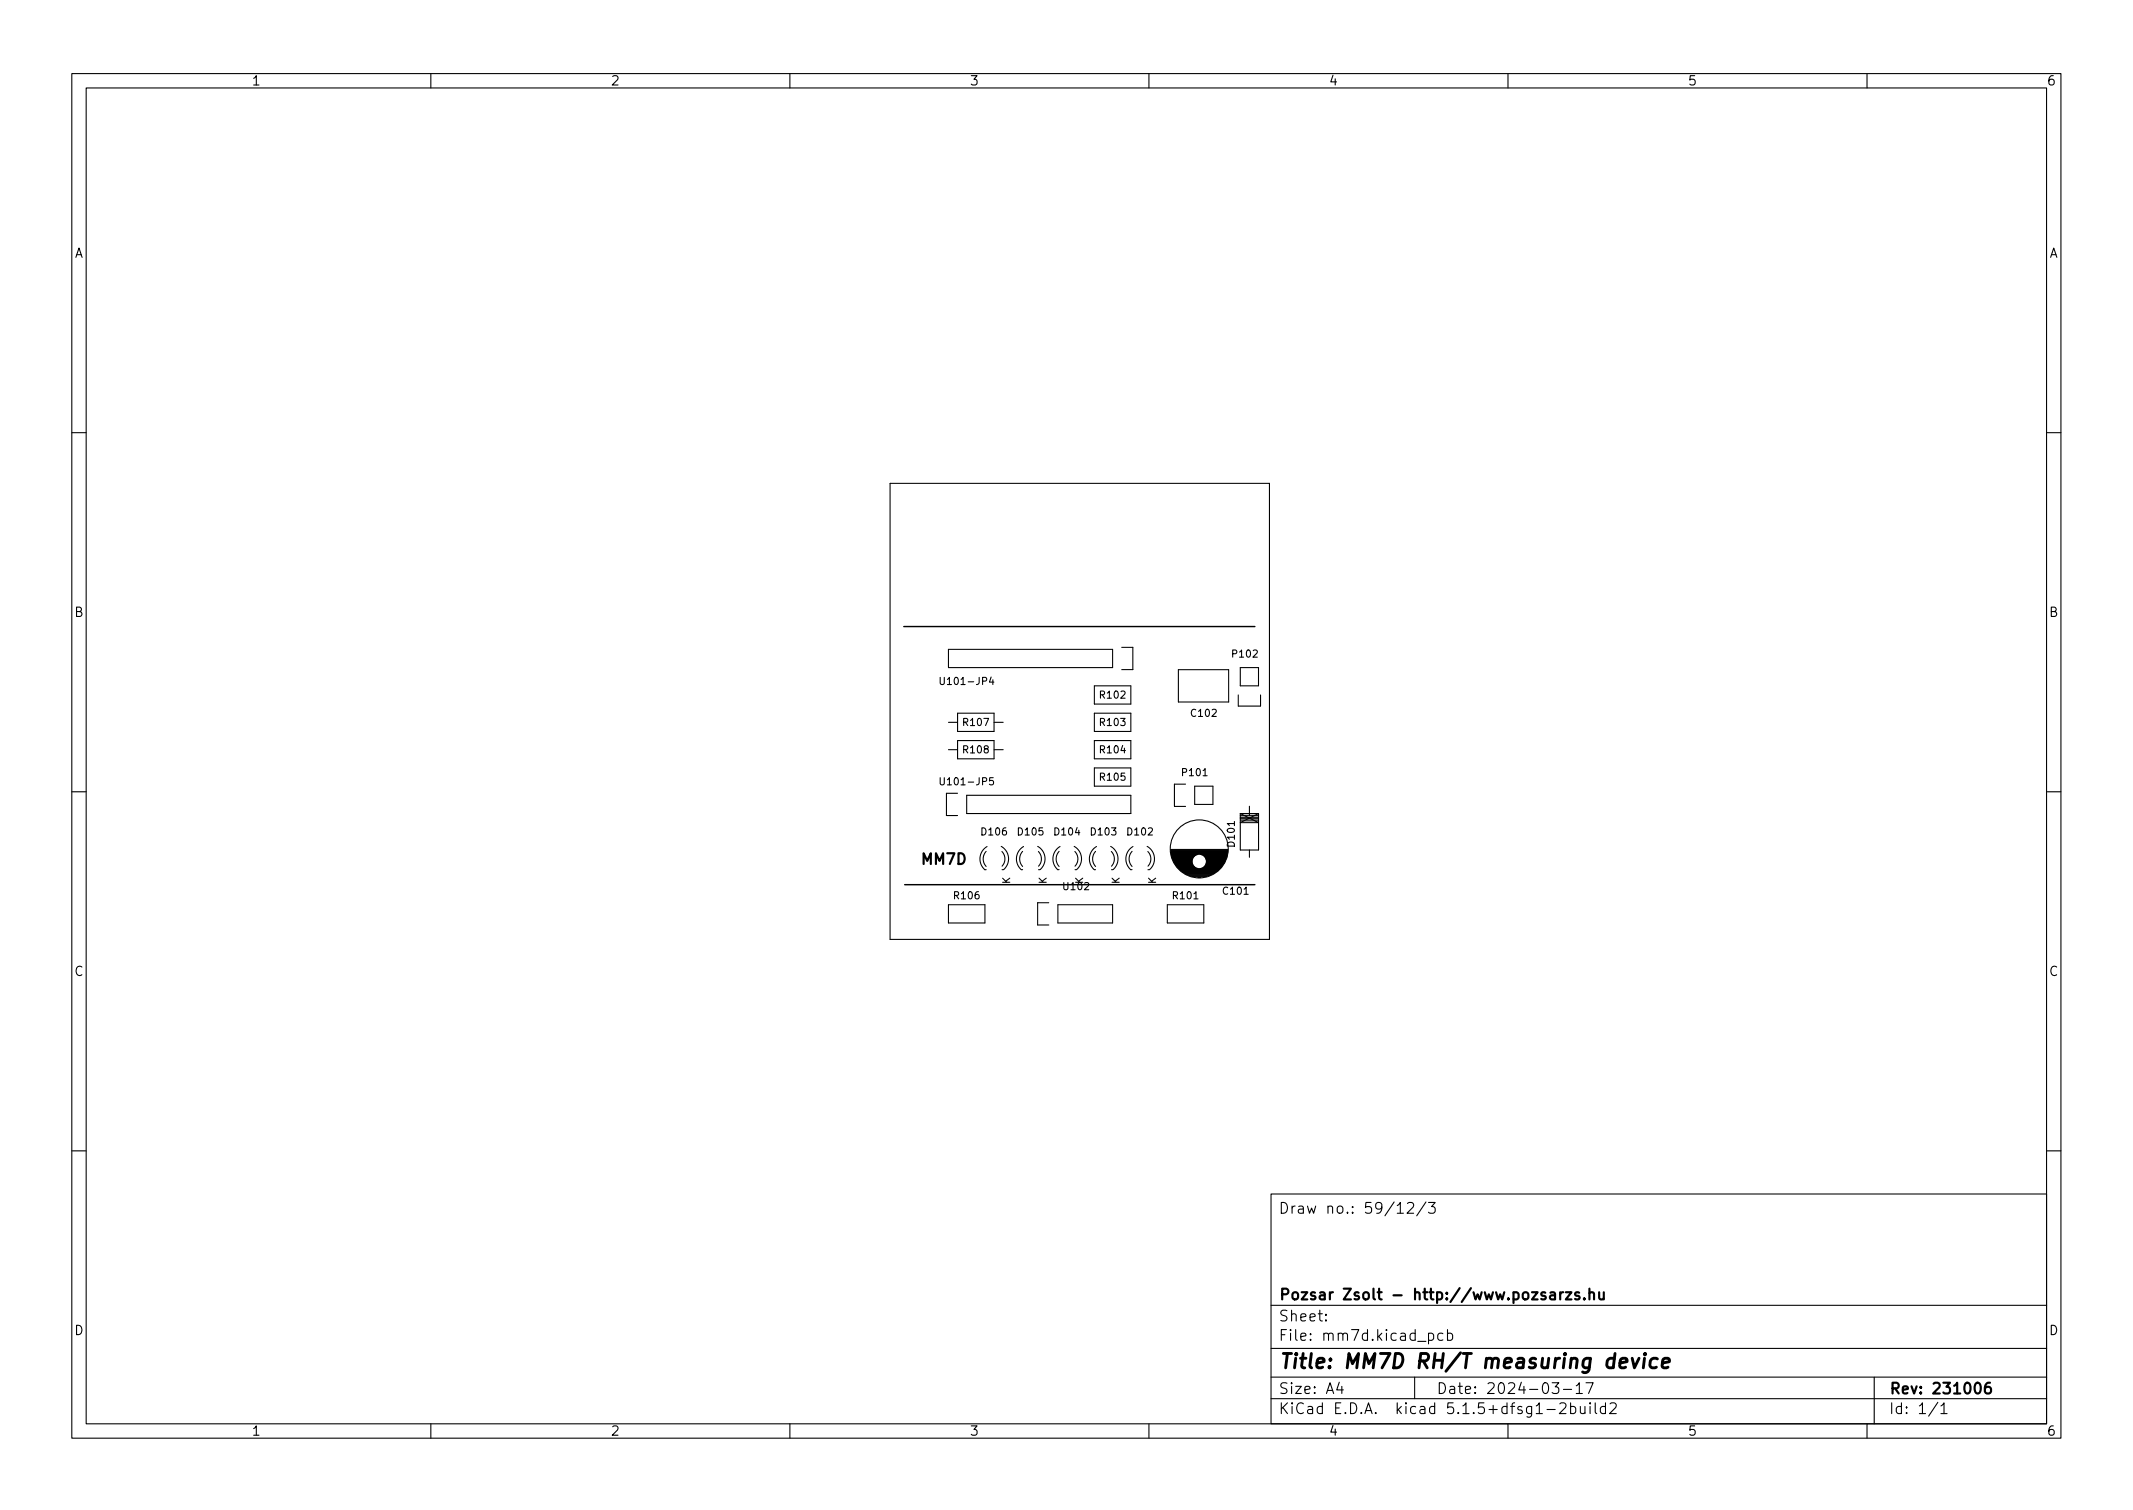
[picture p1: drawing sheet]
<svg xmlns="http://www.w3.org/2000/svg" width="297mm" height="210mm" viewBox="0 0 297 210" stroke-linecap="round" stroke-linejoin="round" font-family="sans-serif">
<defs><g id="words">
<text font-size="2.8" x="178" y="190.6">Title: MM7D RH/T measuring device</text>
<g font-size="2.1">
<text x="128.4" y="120.4">MM7D</text>
<text x="178" y="169">Draw no.: 59/12/3</text>
<text x="178" y="184">Sheet:</text>
<text x="178" y="181">Pozsar Zsolt - http://www.pozsarzs.hu</text>
<text x="178" y="186.7">File: mm7d.kicad_pcb</text>
<text x="178" y="196.9">KiCad E.D.A. kicad 5.1.5+dfsg1-2build2</text>
<text x="178" y="194.1">Size: A4</text>
<text x="200" y="194.1">Date: 2024-03-17</text>
<text x="263" y="194.1">Rev: 231006</text>
<text x="263" y="196.9">Id: 1/1</text>
</g>
<g font-size="1.8">
<text x="35" y="11.9">1</text>
<text x="85" y="11.9">2</text>
<text x="135" y="11.9">3</text>
<text x="185" y="11.9">4</text>
<text x="235" y="11.9">5</text>
<text x="285" y="11.9">6</text>
<text x="10.3" y="35.9">A</text>
<text x="285.3" y="35.9">A</text>
<text x="10.3" y="85.9">B</text>
<text x="285.3" y="85.9">B</text>
<text x="10.3" y="135.9">C</text>
<text x="285.3" y="135.9">C</text>
<text x="10.3" y="185.9">D</text>
<text x="285.3" y="185.9">D</text>
<text x="35" y="199.9">1</text>
<text x="85" y="199.9">2</text>
<text x="135" y="199.9">3</text>
<text x="185" y="199.9">4</text>
<text x="235" y="199.9">5</text>
<text x="285" y="199.9">6</text>
</g>
<g font-size="1.4">
<text x="131.5" y="95.4">U101-JP4</text>
<text x="171.7" y="91.6">P102</text>
<text x="134.2" y="101.1">R107</text>
<text x="153.3" y="97.3">R102</text>
<text x="153.3" y="101.1">R103</text>
<text x="166" y="99.8">C102</text>
<text x="134.2" y="104.9">R108</text>
<text x="153.3" y="104.9">R104</text>
<text x="131.5" y="109.3">U101-JP5</text>
<text x="153.3" y="108.7">R105</text>
<text x="164.7" y="108.1">P101</text>
<text x="136.8" y="116.3">D106</text>
<text x="141.8" y="116.3">D105</text>
<text x="146.9" y="116.3">D104</text>
<text x="152" y="116.3">D103</text>
<text x="157.1" y="116.3">D102</text>
<text x="172" y="117.8" transform="rotate(-90 172 117.8)">D101</text>
<text x="133" y="125.2">R106</text>
<text x="140.7" y="123.1" transform="rotate(-90 140.7 123.1)">K</text>
<text x="145.8" y="123.1" transform="rotate(-90 145.8 123.1)">K</text>
<text x="148.2" y="123.9">U102</text>
<text x="150.8" y="123.1" transform="rotate(-90 150.8 123.1)">K</text>
<text x="155.9" y="123.1" transform="rotate(-90 155.9 123.1)">K</text>
<text x="161" y="123.1" transform="rotate(-90 161 123.1)">K</text>
<text x="163.4" y="125.2">R101</text>
<text x="170.4" y="124.6">C101</text>
</g>
</g></defs>
<g fill="none" stroke="#000" stroke-width=".15">
<path d="M10 10.2h277v190.1h-277zM12 12.2h273v186.1h-273zM60 10.2v2M110 10.2v2M160 10.2v2M210 10.2v2M260 10.2v2M10 60.2h2M124 67.3h52.8v63.5h-52.8zM285 60.2h2M130.9 94.3v.8l.2 .2h.3l.1-.2v-.8M132.1 90.4h22.8v2.6h-22.8z"/>
<path d="M133.3 99.3h5.1v2.5h-5.1zM138 94.3l-.2 .7h.6M138.3 94.6v.7M152.4 95.5h5.1v2.5h-5.1zM152.4 99.3h5.1v2.5h-5.1zM156.2 90.1h1.6v3.1h-1.6M164.1 93.2h7v4.5h-7zM172.4 96.8v1.5h3.1v-1.5M172.7 93h2.6v2.5h-2.6zM10 110.2h2M130.9 108.3v.8l.2 .2 .3-.1 .1-.1v-.8M132.1 100.6h1.2"/>
<path d="M132.1 104.4h1.2M133.3 103.1h5.1v2.6h-5.1zM133.3 110.5h-1.5v3.1h1.5M134.6 110.7h22.9v2.6h-22.9zM137.3 118.5a1.55 1.55 0 0 0 0 2.1M137.5 117.9a2 2 0 0 0-.4 3.2h.2M138.3 108.3h-.5v.5l.1-.1h.4l.1 .2-.1 .3-.1 .1-.4-.1M138.4 100.6h1.3M138.4 104.4h1.3M139.4 117.8a1.99 1.99 0 0 1 .4 3.3M139.5 118.6a1.48 1.48 0 0 1 0 2M142.4 118.5a1.55 1.55 0 0 0 0 2.1"/>
<path d="M142.5 117.9a2 2 0 0 0-.3 3.2h.2M144.5 117.8a1.99 1.99 0 0 1 .4 3.3M144.6 118.6a1.48 1.48 0 0 1 0 2M147.5 118.5a1.55 1.55 0 0 0 0 2.1M147.6 117.9a2 2 0 0 0-.3 3.2h.2M149.6 117.8a1.99 1.99 0 0 1 .3 3.3M149.7 118.6a1.48 1.48 0 0 1 0 2M152.4 103.1h5.1v2.6h-5.1zM152.4 106.9h5.1v2.6h-5.1zM152.6 118.5a1.55 1.55 0 0 0 0 2.1M152.7 117.9a2 2 0 0 0-.3 3.2h.2M154.7 117.8a1.99 1.99 0 0 1 .3 3.3h-.2"/>
<path d="M154.8 118.6a1.48 1.48 0 0 1 0 2M157.7 118.5a1.55 1.55 0 0 0-.1 2.1M157.8 117.9a2 2 0 0 0-.3 3.2h.1M159.7 117.8a1.99 1.99 0 0 1 .4 3.3h-.2M159.8 118.6a1.48 1.48 0 0 1 .1 2M163 118.3h8M163 118.4h8M163 118.6h8M163 118.7h8M163.1 118.8h7.9M163.1 119h3.7M163.1 119.1h3.4"/>
<path d="M163.1 119.3h3.2M163.2 119.4h3M163.2 119.5h2.9M163.3 119.7h2.7M163.3 119.8h2.7M163.4 120h2.6M165.1 109.2h-1.5v3.1h1.5M166.4 109.5h2.5v2.5h-2.5zM167.2 119h3.7M167.6 119.1h3.3M167.7 119.3h3.2M167.8 119.4h3"/>
<path d="M167.9 119.5h2.9M168 119.7h2.7M168 119.8h2.7M168 120h2.6M172.7 113.3h2.6M172.7 113.3v5.1h2.6v-5.1M172.7 113.8h2.6M172.7 114h2.6M172.7 114.3h2.6M172.7 113.5h2.6M172.7 113.3l2.6 1.2h-2.6l2.6-1.2M172.7 113.9h2.6"/>
<path d="M174 112.3v1.2M174 118.4v1M285 110.2h2M132.1 126h5.1v2.5h-5.1zM139.5 121.1h.2M144.6 121.1h.2M146 125.7h-1.5v3.1h1.5M147.3 126h7.6v2.5h-7.6zM149.7 121.1h.2M162.6 126h5v2.5h-5zM163.5 120.1h2.5M163.6 120.2h2.4"/>
<path d="M163.6 120.4h2.5M163.7 120.5h2.5M163.8 120.7h2.5M164 120.8h2.5M164.1 120.9h2.7M164.2 121.1h5.6M164.4 121.2h5.2M164.5 121.4h5M164.7 121.5h4.6M165 121.6h4.1M165.2 121.8h3.6M165.5 121.9h3"/>
<path d="M165.9 122.1h2.2M166.8 122.2h.4M167.2 120.9h2.7M167.5 120.8h2.5M167.7 120.7h2.5M167.8 120.5h2.5M167.9 120.4h2.5M168 120.2h2.4M168 120.1h2.5M10 160.2h2M177 166.3h108v32h-108zM194.6 168.9h.8"/>
<path d="M196 167.6l.2-.2 .5 .1a.41 .41 0 0 1 .1 .6l-.9 .8h1M198.6 167.4l-1.3 1.9M198.9 167.4h1l-.5 .6a.41 .41 0 0 1 .5 .3v.3l-.2 .3h-.6l-.2-.1M285 160.2h2M60 198.3v2M110 198.3v2M160 198.3v2M177 194.8h108M177 191.8h108M177 187.8h108M177 181.8h108M184.6 183.8l.1 .1h-.1v-.1v.1"/>
<path d="M184.6 183l.1 .1h-.1v-.1v.1M186.5 192.5l-.4 1h1M186.9 193v1M197 191.8v3M198.9 185.7l.5-.1 .2 .3v.4l-.1 .3h-.1h-.5M200.9 185.7l-.4-.1-.3 .3v.4l.2 .3h.1h.4M201.6 185.7l.4-.1 .3 .3v.4l-.2 .3h-.1h-.4M201.6 185.1v1.5M210 198.3v2M215.4 196.3h1.2M216.1 192.5h1l-.5 .6a.41 .41 0 0 1 .5 .3v.3l-.2 .3h-.5l-.3-.1M217.2 195.5l.2-.2 .5 .1a.41 .41 0 0 1 .1 .6l-.9 .8h1"/>
<path d="M217.7 193.5h1.2M218.7 195.9l.4-.1 .3 .3v.4l-.1 .3h-.2h-.4M218.7 195.3v1.5M219.5 193l.4-.5v1.5M219.5 194h.9M220.1 195.8v1a.41 .41 0 0 0 .6-.1M220.7 195.8v1M220.9 192.5h1l-.7 1.5M221.4 195.3v.1v.1l.1-.1-.1-.1v.2M221.4 195.8v1M222.1 195.3v1.3l.3 .2M223.6 195.9l-.5-.1-.2 .3v.4l.1 .3h.1h.5"/>
<path d="M223.6 195.3v1.5M224.2 195.5l.2-.2 .5 .1a.41 .41 0 0 1 .1 .6l-.9 .8h1M260 198.3v2M261 191.8v6.5M269.9 195.3l-1.3 1.9M270.3 195.8l.4-.5v1.5M270.3 196.8h.8"/>
<circle cx="167" cy="118.2" r="4"/>
<circle cx="167" cy="120" r="1"/>
</g>
<g fill="none" stroke="#000" stroke-width=".3">
<path d="M217.3 179.9v1M217.7 179.9l-.3 .1-.1 .2M218.1 179.9h.7l-.7 1h.7M221.3 179.4v1.5M222.7 179.9l.1 1a.41 .41 0 0 0 .5-.1M223.3 179.9v1M215.9 180l.2-.1 .4 .1 .1 .9M216.6 180.3l-.5 .1a.29 .29 0 0 0-.3 .2 .29 .29 0 0 0 .3 .3h.5M219.9 180l-.3-.1-.3 .2 .1 .3 .5 .1 .1 .1-.1 .3h-.1h-.5M220.6 180.8l.1 .1h-.1v-.1v.1M221.3 180.1a.37 .37 0 0 1 .7 0v.8M275.2 192.6a.36 .36 0 0 1 .6 .2 .77 .77 0 0 1-.5 1.2 1 1 0 0 1-.1-1.4z"/>
<path d="M277.1 192.5a.6 .6 0 0 0-.7 .7v.5l.2 .3h.4l.2-.1 .1-.5-.2-.2-.4-.1-.3 .3"/>
</g>
<path d="M225.6 189.8l1-.2-.1-.4-.2-.1-.5 .1-.2 .2-.1 .8 .1 .2 .2 .1 .6-.1M227.3 189.1l.3 1.4 .7-1.4M229 189.1l-.2 1.4M229.1 188.5l-.1 .1 .1 .1 .1-.1-.1-.1v.2M230.8 189.2a.66 .66 0 0 0-1 .3v.6l.1 .3 .2 .1 .6-.1M231.5 189.8l1-.2-.1-.4-.1-.1-.6 .1-.2 .2v.8v.2l.2 .1 .6-.1" fill="none" stroke="#000" stroke-width=".4"/>
<path d="M125.9 87.2h48.9M126 123.2h48.8" fill="none" stroke="#000" stroke-width=".2"/>
<use href="#words"/>
</svg>
